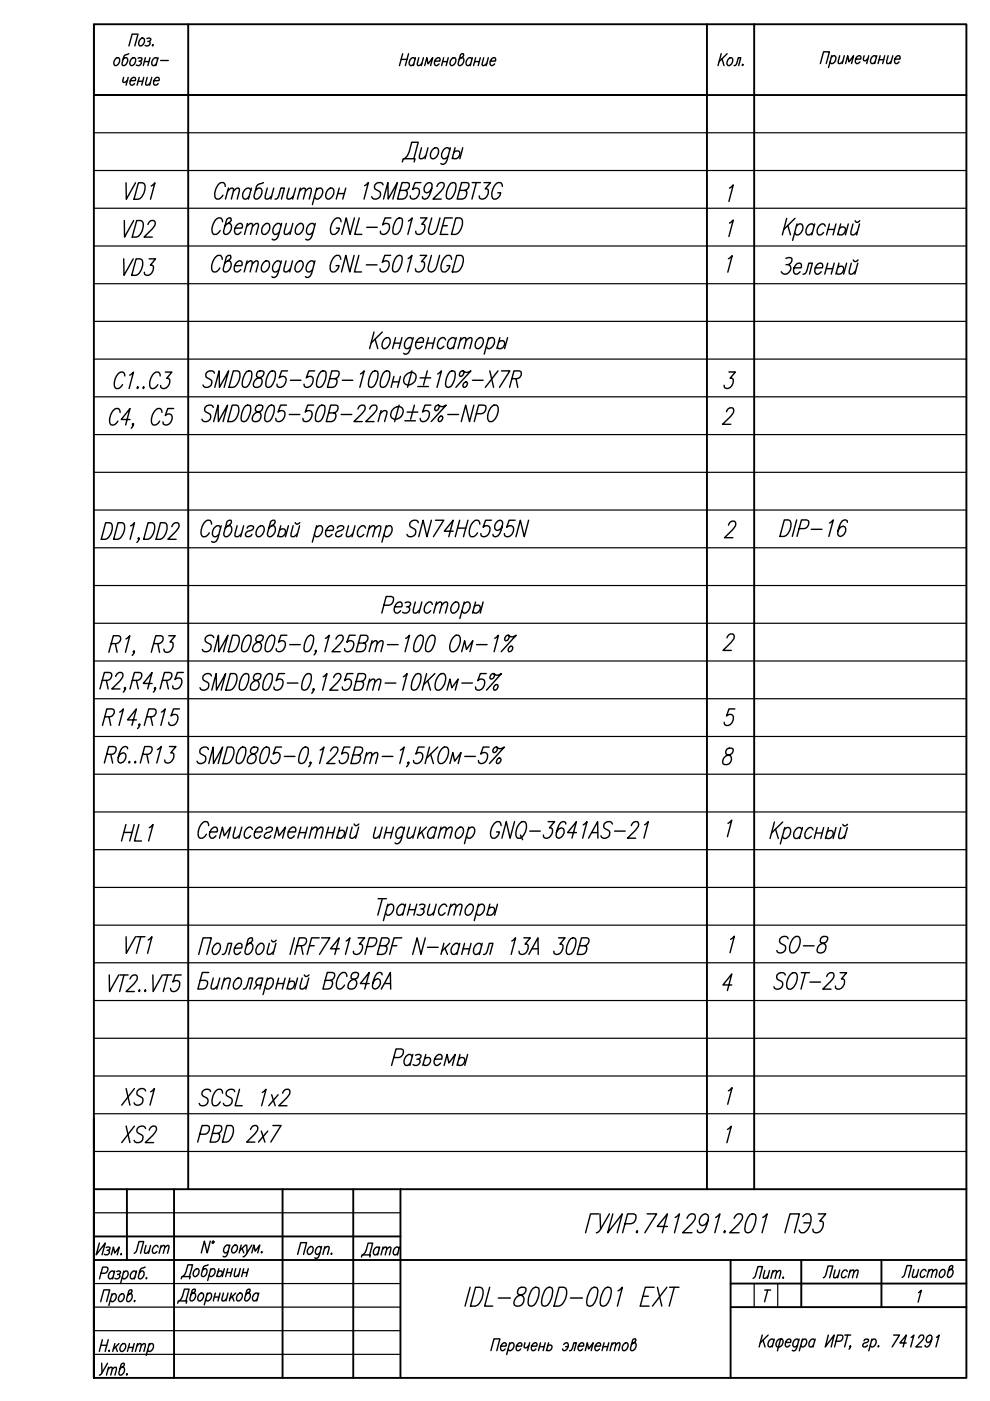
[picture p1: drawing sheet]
<svg xmlns="http://www.w3.org/2000/svg" width="210mm" height="297mm" viewBox="0 0 210 297" stroke-linecap="round" stroke-linejoin="round" font-family="sans-serif">
<defs><g id="words">
<text font-size="8.4" x="84" y="36">Диоды</text>
<g font-size="7.5">
<text x="21.9" y="140.1">R1, R3</text>
<text x="122.8" y="262.5">ГУИР.741291.201 ПЭ3</text>
<text x="97.4" y="278">IDL-800D-001 EXT</text>
</g>
<g font-size="7.1">
<text x="25.4" y="43.4">VD1</text>
<text x="25" y="51.5">VD2</text>
<text x="25" y="59.6">VD3</text>
<text x="164.4" y="59.3">Зеленый</text>
<text x="164" y="115">DIP-16</text>
<text x="24.7" y="179.6">HL1</text>
<text x="25.4" y="203.2">VT1</text>
<text x="163.3" y="203.2">SO-8</text>
<text x="163" y="211">SOT-23</text>
<text x="81.8" y="227.2">Разьемы</text>
<text x="24.7" y="235.7">XS1</text>
<text x="40.9" y="235.7">SCSL 1x2</text>
<text x="24.7" y="243.4">XS2</text>
<text x="40.6" y="243.4">PBD 2x7</text>
</g>
<text font-size="6.2" x="75.5" y="267.8">Дата</text>
<g font-size="5.7">
<text x="27.2" y="267.1">Лист</text>
<text x="158.4" y="272.3">Лит.</text>
<text x="173.2" y="272">Лист</text>
<text x="190.1" y="272">Листов</text>
</g>
</g></defs>
<!-- layer: 0 -->
<g fill="none" stroke="#000" stroke-width=".4">
<path d="M19.9 5.1h185v287h-185zM39.9 5.1v15.1h110v231.9M149.9 5.1v15.1M159.9 5.1v247M204.9 20.2h-185h20v231.9M19.9 237.1v55M19.9 252.1h185M26.9 252.1v10M36.9 252.1v40M59.9 252.1v40M74.9 252.1v40M84.9 252.1v40"/>
<path d="M19.9 267.1h185M19.9 262.1h65M154.9 267.1v25M154.9 272.1h50M154.9 277.1h50M169.9 267.1v10M186.9 267.1v10"/>
</g>
<path d="M19.9 237v55" fill="none" stroke="#000" stroke-width=".3"/>
<g fill="none" stroke="#000" stroke-width=".25">
<path d="M19.9 5.1v15.1M19.9 28.2h185M19.9 36.2h185M19.9 44.2h185M19.9 52.2h185M19.9 60.2h185M19.9 68.1h185M19.9 76.1h185M19.9 84.1h185M19.9 92.1h185M19.9 100.1h185M19.9 108.1h185"/>
<path d="M19.9 116.1h185M19.9 124.1h185M19.9 132.1h185M19.9 140.1h185M19.9 148.1h185M19.9 156.1h185M19.9 164.1h185M19.9 172.1h185M19.9 180.1h185M19.9 188.2h185M19.9 196.2h185M19.9 204.1h185"/>
<path d="M19.9 212.1h185M19.9 220.1h185M19.9 228.1h185M19.9 236.1h185M19.9 257.1h65M19.9 244.1h185M19.9 272.1h65M19.9 277.1h65M159.9 272.1v5M164.9 272.1v5M19.9 282.1h65M19.9 287.1h65"/>
</g>
<g fill="none" stroke="#000" stroke-width=".3">
<path d="M24.6 12.3l.5-.1a1.02 1.02 0 0 1-.7 1.7 1.04 1.04 0 0 1 .2-1.6zM26.2 16.4l-.2 1 .5 .1 .5-.5M27.2 16.4l-.5 1.7M27.3 11.4l-.9 .3-.1 .3-.4 1.4 .2 .5a1.02 1.02 0 0 0 .7-1.7h-.2l-.5 .4M27.3 9.7l.7-2.5h1.3l-.7 2.5M27.6 17.1h1.1v-.6a.91 .91 0 0 0-1 .5 .91 .91 0 0 0 .1 1.1h.3l.4-.4M28 12.3l.5-.1a1.02 1.02 0 0 1-.7 1.7 1.04 1.04 0 0 1 .2-1.6zM29.3 12.3h.8a.5 .5 0 0 1-.6 .7M29.3 17.2h1M29.5 16.4l-.4 1.7M29.7 8.4l.4-.3h.3a1.02 1.02 0 0 1-.7 1.6 .85 .85 0 0 1 0-1.3zM29.7 13l.3 .4a.72 .72 0 0 1-1.1 .4"/>
<path d="M30.5 16.4l-.5 1.7M30.6 13.1h1M30.8 12.2l-.4 1.7M31.1 8.2l.3-.1 .5 .1a.49 .49 0 0 1-.5 .6M31.2 16.4l-.3 1.5 .4 .2 .6-.5M31.6 8.8l.2 .1a.63 .63 0 0 1-.3 .7 .63 .63 0 0 1-.7 0M31.8 12.2l-.4 1.7M32.2 16.4l-.5 1.7M32.3 9.6l.1-.1-.1 .2zM32.6 17.1h1.1v-.5l-.2-.2a1 1 0 0 0-.8 .6 1 1 0 0 0 .1 1.1h.3l.4-.4M33.4 12.6l-.2-.4a1.02 1.02 0 0 0-.8 1.7h.3l.5-.4M33.5 12.2l-.5 1.7"/>
<path d="M34.1 12.8h1.6M85.1 12.6h1.2M85.4 11.4l-.7 2.5M86.6 11.4l-.7 2.5M88 12.6l-.1-.3a.95 .95 0 0 0-1 .4 .95 .95 0 0 0 0 1.1l.4 .1 .4-.4M88.1 12.2l-.5 1.7M88.8 12.2l-.3 1.6 .4 .1 .6-.5M89.8 12.2l-.5 1.7M90.1 13.9l.4-1.7 .3 1.3 .9-1.3-.4 1.7M92.2 13h1v-.7a.92 .92 0 0 0-1 .5 .92 .92 0 0 0 .2 1.1h.2l.5-.4M93.8 13.1h1M94.1 12.2l-.5 1.7"/>
<path d="M95 12.2l-.4 1.7M95.9 12.3l.5-.1a1.02 1.02 0 0 1-.7 1.7 1.04 1.04 0 0 1 .2-1.6zM97.8 12.2h.3a1.02 1.02 0 0 1-.7 1.7l-.3-.5 .5-1.8 .3-.2 .4 .1a.77 .77 0 0 1-.7 .8l-.2 .3M100 12.6l-.2-.4a1.02 1.02 0 0 0-.7 1.7h.2l.5-.4M100.1 12.2l-.4 1.7M100.6 13.1h1M100.8 12.2l-.4 1.7M101.8 12.2l-.4 1.7M102.6 12.2l-.4 1.6 .4 .1 .6-.5M103.5 12.2l-.4 1.7M104 13h1a.5 .5 0 0 0-.1-.8 1.02 1.02 0 0 0-.7 1.7h.2l.5-.4M152.9 11.4l-.7 2.5"/>
<path d="M153.1 12.5l.4 1.4M154.2 11.4l-1.7 1.7M154.6 12.3l.5-.1a1.02 1.02 0 0 1-.7 1.7 1.04 1.04 0 0 1 .2-1.6zM155.6 13.9l.4-.1 .5-1.6h.6l-.5 1.7M157.4 13.8l.1-.1 .1 .1-.2 .1zM173.9 13.5l.7-2.5h1.3l-.7 2.5M176.2 12.2l.5-.4h.3a1.02 1.02 0 0 1-.7 1.7l-.3-.4M176.3 11.8l-.6 2.5M178 11.8l-.3 1.6 .4 .1 .6-.5M179 11.8l-.4 1.7M179.3 13.5l.4-1.7 .3 1.3 1-1.3-.5 1.7M181.4 12.5h1.1v-.5l-.2-.2a1.02 1.02 0 0 0-.7 1.7h.3l.4-.4"/>
<path d="M183.2 11.8l-.1 .6 .1 .5h.3l.6-.5M184.2 11.8l-.4 1.7M185.8 12.2l-.3-.4a1.02 1.02 0 0 0-.7 1.7h.3l.5-.4M185.9 11.8l-.5 1.7M186.4 12.7h1M186.6 11.8l-.4 1.7M187.6 11.8l-.5 1.7M188.3 11.8l-.3 1.6 .4 .1 .6-.5M189.3 11.8l-.5 1.7M189.7 12.5h1.1v-.5l-.2-.2a1.02 1.02 0 0 0-.7 1.7h.3l.4-.4M47.8 39.5l-.2-.6a1.09 1.09 0 0 0-1.6 .6 2.04 2.04 0 0 0-.1 2.7 1.28 1.28 0 0 0 1.4-.8M48.4 39.9l-.6 2.3"/>
<path d="M53.3 39.9l-.6 2.3M55.9 38.7l-1 .3-.5 .5-.5 2 .3 .7a1.43 1.43 0 0 0 1-2.3h-.4l-.6 .5M56.7 39.9l-.5 2.1 .6 .2 .8-.7M58 39.9l-.6 2.3M61.3 39.9l-.5 2.1 .6 .2 .8-.7M62.7 39.9l-.7 2.3M63.7 39.9l-.6 2.3M67.2 39.9l-1 3.5M71.9 39.9l-.6 2.3M73.3 39.9l-.6 2.3M77.3 39.4l.8-.7-.9 3.5M81.2 39.2a.91 .91 0 0 0-1.3-.4 .91 .91 0 0 0-.2 1.4l.7 .3a.99 .99 0 0 1-.1 1.5 .99 .99 0 0 1-1.5-.3"/>
<path d="M89.2 38.7h-1.2l-.5 1.5a.87 .87 0 0 1 1.4 .2 1.53 1.53 0 0 1-1.5 1.8l-.3-.2-.1-.5M91.6 39.9a1.04 1.04 0 0 1-1.5 .8 1.37 1.37 0 0 1 1-2l.3 .2a3.3 3.3 0 0 1-.8 3.1l-.7 .2-.3-.2v-.3M92.6 39.5l.1-.1a.82 .82 0 0 1 .6-.7 .82 .82 0 0 1 .9 .3 1.62 1.62 0 0 1-.7 1.5l-1.7 1.7h1.7M95.6 38.9l.4-.2 .6 .2a3.7 3.7 0 0 1-.9 3.1l-.4 .2-.6-.2a3.7 3.7 0 0 1 .9-3.1zM101 38.7l-.9 3.5M102.6 38.7h1.4l-1.1 1.3 .6 .2a1.39 1.39 0 0 1-.3 1.5 1.39 1.39 0 0 1-1.5 .3l-.1-.5M106.5 39.5l-.2-.6a1.03 1.03 0 0 0-1.5 .6 2.04 2.04 0 0 0-.1 2.7 1.34 1.34 0 0 0 1.5-1.3h-.7M154.7 39.9l.8-.7-1 3.5M47.1 55v-.3l-.4-.6a1.69 1.69 0 0 0-1.6 1.4 1.89 1.89 0 0 0 .2 2.2 1.26 1.26 0 0 0 1.3-.9M47.2 47l-.1-.3-.3-.5a1.63 1.63 0 0 0-1.6 1.3 1.85 1.85 0 0 0 .1 2.2 1.33 1.33 0 0 0 1.4-.8M48.2 40.5l.9-.6 .4 .1-.4 2.2M48.3 55.3h.3a1.43 1.43 0 0 1-.9 2.4l-.3-.4-.1-.3 .7-2.5 .5-.4h.3l.1 .2a1.14 1.14 0 0 1-.9 1.2l-.3 .3"/>
<path d="M48.4 47.4h.3a1.41 1.41 0 0 1 .2 1.4 1.41 1.41 0 0 1-1.2 .9l-.2-.2-.1-.5 .7-2.5 .4-.3h.4l.1 .2a1.12 1.12 0 0 1-.9 1.1l-.4 .4M49.5 40.5l.8-.6 .5 .1-.5 2.2M49.7 56.3h1.6a.63 .63 0 0 0 0-.7 .63 .63 0 0 0-.6-.3 1.51 1.51 0 0 0-.7 2.4h.4l.6-.5M49.8 48.4h1.5a.62 .62 0 0 0 .1-.7 .62 .62 0 0 0-.7-.3 1.52 1.52 0 0 0-.6 2.3h.4l.6-.5M52.2 56l.8-.7 .5 .2-.5 2.2M52.3 48l.8-.6 .5 .1-.5 2.2M52.4 55.3l-.6 2.4M52.5 47.4l-.7 2.3M53.2 40.4l-.4-.5a1.41 1.41 0 0 0-1.2 .8 1.41 1.41 0 0 0 .2 1.5h.4l.6-.5M53.5 56l.8-.7 .4 .2-.4 2.2M53.5 48l.8-.6 .5 .1-.5 2.2M55.8 55.8l.6-.5h.4a1.43 1.43 0 0 1-1 2.4 1.17 1.17 0 0 1 0-1.9z"/>
<path d="M55.8 47.9l.7-.5h.3a1.41 1.41 0 0 1 .3 1.4 1.41 1.41 0 0 1-1.3 .9 1.21 1.21 0 0 1 0-1.8zM58.3 42.2l.6-.2 .6-2.1h.8l-.6 2.3M59.5 55.8a.61 .61 0 0 0-.4-.5 .61 .61 0 0 0-.6 .2 1.43 1.43 0 0 0-.3 2.2h.3l.7-.5M59.6 47.9a.61 .61 0 0 0-1-.4 1.41 1.41 0 0 0-.4 2.2h.4l.6-.5M59.7 55.3l-.8 2.7a1 1 0 0 1-1.1 .8l-.2-.1M59.7 47.4l-.7 2.6a1.01 1.01 0 0 1-1.1 .9l-.2-.2M60.6 55.3l-.4 2.2 .2 .2h.4l.8-.7M60.7 47.4l-.4 2.1 .2 .2h.3l.8-.7M62 55.3l-.6 2.4M62.1 47.4l-.6 2.3M62.9 55.8l.6-.5h.4a1.45 1.45 0 0 1-1 2.4 1.19 1.19 0 0 1 0-1.9zM63 47.9l.6-.5h.4a1.43 1.43 0 0 1-1 2.3 1.17 1.17 0 0 1 0-1.8z"/>
<path d="M63.5 40.5l.8-.6 .5 .1-.5 2.2M64.8 40.5l.8-.6 .4 .1-.4 2.2M66.6 55.8l-.3-.5a1.43 1.43 0 0 0-1 2.4h.3l.7-.5M66.7 47.9l-.4-.5a1.41 1.41 0 0 0-1.2 .8 1.41 1.41 0 0 0 .2 1.5h.4l.6-.5M66.8 55.3l-.7 2.7a1.03 1.03 0 0 1-1.1 .8l-.2-.1M66.9 47.4l-.8 2.6a1.01 1.01 0 0 1-1.1 .9l-.2-.2M67 40.4l.7-.5h.4a1.43 1.43 0 0 1-1 2.3l-.4-.5M69.4 40.4l.6-.5h.4a1.41 1.41 0 0 1 .3 1.5 1.41 1.41 0 0 1-1.3 .8 1.17 1.17 0 0 1 0-1.8zM71.6 41h1.4M72.2 55l-.2-.7a.99 .99 0 0 0-1.5 .7 2.06 2.06 0 0 0-.1 2.7 1.37 1.37 0 0 0 1.5-1.4h-.6M72.3 47l-.2-.6a.99 .99 0 0 0-1.5 .6 2.04 2.04 0 0 0-.1 2.7 1.37 1.37 0 0 0 1.5-1.3h-.7M75.1 54.1l-.9 3.6-.9-3.6-.9 3.6"/>
<path d="M75.1 46.2l-.9 3.5-.8-3.5-.9 3.5M76.1 54.1l-1 3.6h1.6M76.2 46.2l-1 3.5h1.5M77.7 56.2h2.2M77.8 48.2h2.2M81.3 42.2l.9-3.5 .1 3.5 2-3.5-1 3.5M82.8 54.1h-1.2l-.5 1.5a.85 .85 0 0 1 1.4 .2 1.53 1.53 0 0 1-1.5 1.9l-.3-.2-.1-.5M82.9 46.2h-1.3l-.5 1.5a.87 .87 0 0 1 1.5 .2 1.53 1.53 0 0 1-1.5 1.8l-.3-.2-.1-.5M84.2 54.3l.4-.2 .6 .2a3.7 3.7 0 0 1-.9 3.2l-.4 .2-.6-.2a3.7 3.7 0 0 1 .9-3.2zM84.2 46.4l.5-.2 .5 .2a3.8 3.8 0 0 1-.8 3.1l-.4 .2-.6-.2a3.7 3.7 0 0 1 .8-3.1zM84.8 40.4h1.1a1.07 1.07 0 0 0 .8-1.5l-.3-.2h-1.2l-.9 3.5h1.1a1.21 1.21 0 0 0 .8-1.7l-.3-.1M86.5 54.8l.8-.7-.9 3.6"/>
<path d="M86.6 46.9l.8-.7-.9 3.5M89.1 54.1h1.4l-1.1 1.4h.3a1.32 1.32 0 0 1 0 1.6 1.32 1.32 0 0 1-1.5 .4l-.1-.5M89.2 46.2h1.3l-1.1 1.3 .6 .2a1.39 1.39 0 0 1-.3 1.5 1.39 1.39 0 0 1-1.4 .3l-.2-.5M91.5 54.1l-.7 2.5 .1 .9a1.04 1.04 0 0 0 1.6-.9l.7-2.5M91.5 46.2l-.6 2.5 .1 .8a1.04 1.04 0 0 0 1.6-.8l.7-2.5M93.8 47.9h1M95.7 55l-.1-.7a1 1 0 0 0-1.6 .7 2.06 2.06 0 0 0-.1 2.7 1.37 1.37 0 0 0 1.5-1.4h-.7M95.9 46.2h-1.6l-.9 3.5h1.6M96.7 46.2h.8a1.02 1.02 0 0 1 .6 1.3 2.08 2.08 0 0 1-2.4 2.2zM96.8 54.1h.9a1.06 1.06 0 0 1 .5 1.4 2.06 2.06 0 0 1-2.3 2.2zM97.4 40.4h1.1a1.07 1.07 0 0 0 .8-1.5l-.3-.2h-1.1l-1 3.5h1.2a1.24 1.24 0 0 0 .8-1.7l-.4-.1M154.4 54.9l.8-.7-.9 3.5"/>
<path d="M154.7 47.3l.8-.6-1 3.4M166.8 46.3l-.9 3.5M167 47.8l.6 2M168.6 46.3l-2.4 2.3M168.9 48l.6-.5h.4a1.43 1.43 0 0 1-1 2.3l-.4-.5M169 47.5l-1 3.5M172.6 48l-.4-.5a1.41 1.41 0 0 0-1.2 .8 1.41 1.41 0 0 0 .2 1.5h.4l.6-.5M172.7 47.5l-.6 2.3M175 48l-.4-.5a1.41 1.41 0 0 0-1.2 .8 1.41 1.41 0 0 0 .2 1.5h.4l.6-.5M175.5 48.6h1.4M175.9 47.5l-.7 2.3M177.2 47.5l-.6 2.3"/>
<path d="M178 48.5a.68 .68 0 0 1 .9-.4 .68 .68 0 0 1 .3 1 .81 .81 0 0 1-.7 .7 .81 .81 0 0 1-.8-.3M178.2 47.5l-.6 2.3M179.9 47.5l-.7 2.3M180.9 47.5l-.5 2.1 .6 .2 .8-.7M181.3 46.8l.3 .3h.2l.5-.3M182.2 47.5l-.6 2.3M26.5 79.7l-.1-.5-.3-.3a1.67 1.67 0 0 0-1.6 1.3 1.85 1.85 0 0 0 .1 2.2 1.28 1.28 0 0 0 1.4-.8M27.5 79.5l.8-.6-.9 3.5M34 79.7l-.1-.3-.3-.5a1.63 1.63 0 0 0-1.6 1.3 1.85 1.85 0 0 0 .1 2.2 1.28 1.28 0 0 0 1.4-.8M35.1 78.9h1.3l-1.1 1.3h.4a1.31 1.31 0 0 1 0 1.6 1.31 1.31 0 0 1-1.5 .4l-.1-.5M45.5 79.1a.92 .92 0 0 0-1.4-.4 .92 .92 0 0 0-.2 1.4l.7 .4a.99 .99 0 0 1-.1 1.5 .99 .99 0 0 1-1.5-.4M49.5 78.6h.8a1.02 1.02 0 0 1 .6 1.4 2.08 2.08 0 0 1-2.4 2.1z"/>
<path d="M52.3 78.8l.4-.2 .6 .2a3.7 3.7 0 0 1-.8 3.2l-.5 .1-.5-.1a3.7 3.7 0 0 1 .8-3.2zM54.7 78.8a.8 .8 0 0 0-.1 1.2 1.11 1.11 0 0 1 1 1.3 1.11 1.11 0 0 1-1.4 .8l-.4-.1a1.52 1.52 0 0 1 1.6-2 1.03 1.03 0 0 0 .5-1.2l-.3-.2zM57.3 78.8l.4-.2 .6 .2a3.7 3.7 0 0 1-.8 3.2l-.5 .1-.5-.1a3.7 3.7 0 0 1 .8-3.2zM61 78.6h-1.3l-.5 1.5a.87 .87 0 0 1 1.4 .2 1.53 1.53 0 0 1-1.4 1.8l-.4-.1-.1-.6M66.7 78.6h-1.2l-.6 1.5a.87 .87 0 0 1 1.5 .2 1.53 1.53 0 0 1-1.5 1.8l-.3-.1-.1-.6M68.1 78.8l.4-.2 .6 .2a3.7 3.7 0 0 1-.9 3.2l-.4 .1-.6-.1a3.7 3.7 0 0 1 .9-3.2zM76.4 79.3l.8-.7-.9 3.5M79 78.8l.5-.2 .6 .2a3.7 3.7 0 0 1-.9 3.2l-.4 .1-.6-.1a3.9 3.9 0 0 1 .8-3.2zM79.3 70.4l-.9 3.5M79.5 71.9l.6 2M81.1 70.4l-2.4 2.3M81.4 72.1l.6-.5h.4a1.43 1.43 0 0 1-1 2.3 1.19 1.19 0 0 1 0-1.8z"/>
<path d="M81.6 78.8l.4-.2 .6 .2a3.7 3.7 0 0 1-.9 3.2l-.4 .1-.6-.1a3.9 3.9 0 0 1 .9-3.2zM83.5 79.8l-.6 2.3M83.6 72.7h1.3M83.9 71.6l-.7 2.3M84.9 79.8l-.6 2.3M85.2 71.6l-.6 2.3M85.9 79.6a1.28 1.28 0 0 1 2.3 0 1.65 1.65 0 0 1-2.2 1.8l-.2-.1a1.38 1.38 0 0 1 .1-1.7zM87.3 78.6l-.9 3.5M87.5 72.1l-.4-.5a1.41 1.41 0 0 0-1.2 .8 1.41 1.41 0 0 0 .2 1.5h.4l.6-.5M87.6 71.6l-.7 2.7a1.01 1.01 0 0 1-1.1 .8l-.2-.2M88.2 72.6h1.5a.62 .62 0 0 0 .1-.7 .62 .62 0 0 0-.7-.3 1.49 1.49 0 0 0-.6 2.3h.4l.6-.5M90.5 72.7h1.4"/>
<path d="M90.6 78.6l-.8 3M90.9 71.6l-.7 2.3M92.2 71.6l-.6 2.3M92.8 79.3l.8-.7-.9 3.5M94.5 72.1l-.4-.5a1.41 1.41 0 0 0-1.2 .8 1.41 1.41 0 0 0 .2 1.5h.4l.6-.5M95.4 78.8l.4-.2 .6 .2a3.7 3.7 0 0 1-.8 3.2l-.4 .1-.6-.1a3.7 3.7 0 0 1 .8-3.2zM96.6 72.1l-.4-.5a1.41 1.41 0 0 0-1.2 .8 1.41 1.41 0 0 0 .2 1.5h.4l.7-.5M96.7 71.6l-.6 2.3M97.6 72.2l.8-.6 .4 .1-.4 2.2M97.7 71.6l-.6 2.3M98.2 78.6a.77 .77 0 0 1-.7 1.2 .75 .75 0 0 1 0-.8 .75 .75 0 0 1 .7-.4 1.11 1.11 0 0 0 1.7 0l-3.2 3.5M98.8 72.2l.8-.6 .5 .1-.5 2.2"/>
<path d="M101.1 72.1l.6-.5h.4a1.43 1.43 0 0 1-1 2.3 1.19 1.19 0 0 1 0-1.8zM103.5 72.1l.6-.5h.4a1.41 1.41 0 0 1 .2 1.5 1.41 1.41 0 0 1-1.2 .8l-.4-.5M103.6 71.6l-.9 3.5M103.9 78.6l.8 3.5M105.6 78.6l-2.7 3.5M105.7 72.6a.68 .68 0 0 1 .8-.4 .68 .68 0 0 1 .5 .7 .97 .97 0 0 1-1.5 .8l-.1-.1M106 71.6l-.6 2.3M106.3 78.6h1.8l-2.2 3.5M107.6 71.6l-.6 2.3M154.5 78.9h1.4l-1.1 1.3 .6 .1a1.38 1.38 0 0 1-.3 1.5 1.38 1.38 0 0 1-1.4 .4l-.2-.5M25.5 87.4l-.1-.4-.3-.4a1.69 1.69 0 0 0-1.6 1.3 1.85 1.85 0 0 0 .1 2.2 1.28 1.28 0 0 0 1.4-.8M27.6 88.9h-1.9l1.9-2.3-1 3.5"/>
<path d="M28.3 89.9l-.2 .2v-.2l.1-.1a.86 .86 0 0 1-.4 1M29.2 82l.1 .2-.2 .2-.1-.2zM30.5 82l.1 .2-.2 .2-.1-.2zM34.3 87.4l-.2-.6a.99 .99 0 0 0-1.5 .6 2.02 2.02 0 0 0-.1 2.7 1.28 1.28 0 0 0 1.4-.8M36.8 86.6h-1.2l-.6 1.5a.85 .85 0 0 1 1.5 .2 1.38 1.38 0 0 1-1.8 1.6l-.1-.4M45.2 86.4a.91 .91 0 0 0-1.3-.4 .91 .91 0 0 0-.2 1.4l.7 .3a.99 .99 0 0 1-.1 1.5 .99 .99 0 0 1-1.5-.3M45.3 89.4l.9-3.5 .1 3.5 1.9-3.5-.9 3.5M45.5 82.1l1-3.5v3.5l2-3.5-1 3.5M49.2 85.9h.9a1.07 1.07 0 0 1 .5 1.3 2.08 2.08 0 0 1-2.3 2.2zM52.1 86l.4-.1 .6 .1a3.7 3.7 0 0 1-.9 3.2l-.4 .2-.6-.2a3.9 3.9 0 0 1 .9-3.2zM54.4 86a.76 .76 0 0 0 0 1.2 1.11 1.11 0 0 1 .9 1.4 1.11 1.11 0 0 1-1.4 .8l-.3-.2a1.5 1.5 0 0 1 1.5-2 1.03 1.03 0 0 0 .6-1.2l-.3-.1zM57.1 86l.4-.1 .6 .1a3.7 3.7 0 0 1-.9 3.2l-.4 .2-.6-.2a3.7 3.7 0 0 1 .9-3.2z"/>
<path d="M60.7 85.9h-1.2l-.5 1.5a.87 .87 0 0 1 1.4 .1 1.53 1.53 0 0 1-1.5 1.9l-.3-.2-.1-.5M61.3 87.9h2.3M61.6 80.6h2.2M66.5 85.9h-1.3l-.5 1.5a.87 .87 0 0 1 1.5 .1 1.41 1.41 0 0 1-1.9 1.7l-.1-.5M67.8 86l.4-.1 .6 .1a3.7 3.7 0 0 1-.8 3.2l-.5 .2-.5-.2a3.9 3.9 0 0 1 .8-3.2zM69.7 87.5h1.1l.3 .2a1.24 1.24 0 0 1-.8 1.7h-1.1l.9-3.5h1.1a.83 .83 0 0 1 .5 .7 .83 .83 0 0 1-.5 .8l-.4 .1M69.9 80.3h1.1l.4 .2a1.24 1.24 0 0 1-.9 1.6h-1.1l.9-3.5h1.2a.83 .83 0 0 1 .4 .8 .83 .83 0 0 1-.5 .7l-.4 .2M72.3 87.9h2.3M72.6 80.6h2.2M75.9 86.7v-.1a.82 .82 0 0 1 .7-.7 .82 .82 0 0 1 .8 .3 1.5 1.5 0 0 1-.7 1.5l-1.7 1.7h1.8M78.4 86.7v-.1a.82 .82 0 0 1 .6-.7 .82 .82 0 0 1 .9 .3 1.5 1.5 0 0 1-.7 1.5l-1.7 1.7h1.8M80.6 87.7l.8-.6 .6 .1v.3l-.5 1.9"/>
<path d="M80.8 87.1l-.6 2.3M83.2 86.9a1.27 1.27 0 0 1 2.3 0 1.59 1.59 0 0 1-.7 1.6 1.59 1.59 0 0 1-1.8 .1 1.41 1.41 0 0 1 .2-1.7zM83.2 81h1.4M84.6 85.9l-.9 3.5M85.8 89.2h2.3M86.3 87.4h2.3M87.9 85.9l-.8 3M88.6 82h2.2M89.1 80.1h2.2M91.4 85.9h-1.3l-.5 1.5a.87 .87 0 0 1 1.4 .1 1.53 1.53 0 0 1-1.5 1.9l-.3-.2-.1-.5M93 85.9a.77 .77 0 0 1-.7 1.2 .76 .76 0 0 1 .7-1.2 1.09 1.09 0 0 0 1.6 0l-3.2 3.5M93.2 88.4l.5-.2a.77 .77 0 0 1-.6 1.2l-.2-.4z"/>
<path d="M94.9 87.9h2.3M98.4 81.1l.6-.1a.75 .75 0 0 1 0 .8 .75 .75 0 0 1-.7 .3l-.2-.3zM100.2 80.6h2.2M100.5 85.9l-.9 3.5-.9-3.5-.9 3.5M101 87.7h1.1a1.22 1.22 0 0 0 .8-1.7l-.3-.1h-1.1l-1 3.5M104.1 86.4a.91 .91 0 0 1 1.3-.4 2.85 2.85 0 0 1-1.1 3.4h-.5a2.02 2.02 0 0 1 .1-2.7zM108.5 80.3h1.2a1.07 1.07 0 0 0 .7-1.5l-.3-.2h-1.1l-1 3.5M109.4 80.3l.4 1.8M154 87.3l.1-.2a.82 .82 0 0 1 .6-.6 .82 .82 0 0 1 .8 .3 1.54 1.54 0 0 1-.6 1.5l-1.7 1.7h1.7M22.4 110.8h.9a1.04 1.04 0 0 1 .5 1.4 2.08 2.08 0 0 1-2.3 2.1zM25 110.8h.9a1.04 1.04 0 0 1 .5 1.4 2.08 2.08 0 0 1-2.3 2.1zM27.7 111.5l.8-.7-.9 3.5"/>
<path d="M29.5 114.2l-.2 .1v-.1l.1-.2a.92 .92 0 0 1-.4 1M31.4 110.8h.9a1.04 1.04 0 0 1 .5 1.4 2.08 2.08 0 0 1-2.3 2.1zM34 110.8h.9a1.06 1.06 0 0 1 .5 1.4 2.08 2.08 0 0 1-2.3 2.1zM36.4 111.7l.1-.2a.81 .81 0 0 1 .6-.7 .81 .81 0 0 1 .8 .4 1.62 1.62 0 0 1-.6 1.5l-1.7 1.6h1.7M44.9 111.1l-.1-.5-.3-.3a2 2 0 0 0-1.9 2.2 1.21 1.21 0 0 0 .4 1.3 1.28 1.28 0 0 0 1.4-.8M46.8 112l-.4-.5a1.43 1.43 0 0 0-1 2.3h.4l.6-.5M46.9 111.5l-.7 2.6a.99 .99 0 0 1-1.1 .9l-.2-.2M48.4 111.5h.4a1.41 1.41 0 0 1 .2 1.4 1.41 1.41 0 0 1-1.2 .9l-.3-.3-.1-.4 .7-2.5 .5-.3h.4l.1 .2a1.17 1.17 0 0 1-1 1.1l-.3 .4M50.3 111.5l-.5 2.1 .6 .2 .8-.7M51.7 111.5l-.7 2.3M52.4 112a.87 .87 0 0 1 1.3-.4l.1 .4-.2 .3-1 .3a.79 .79 0 0 0-.5 1 .88 .88 0 0 0 1.3-.3M54.6 112l.7-.5h.4a1.43 1.43 0 0 1-1.1 2.3 1.16 1.16 0 0 1 0-1.8z"/>
<path d="M57.6 111.5h.4a1.41 1.41 0 0 1 .2 1.4 1.41 1.41 0 0 1-1.2 .9l-.3-.3v-.4l.7-2.5 .4-.3h.4l.1 .2a1.17 1.17 0 0 1-1 1.1l-.3 .4M59.3 112.5l.1-.2a.71 .71 0 0 1 1.1 .2 1 1 0 0 1-.3 1 1 1 0 0 1-1.1 .1l-.1-.1M59.5 111.5l-.6 2.3M61.2 111.5l-.7 2.3M62.2 111.5l-.5 2.1 .6 .2 .8-.7M62.6 110.8l.3 .3 .7-.3M63.5 111.5l-.6 2.3M67 112l.7-.5h.3a1.41 1.41 0 0 1 .2 1.4 1.41 1.41 0 0 1-1.2 .9l-.3-.5M67.1 111.5l-.9 3.5M69.1 112.5h1.5a.62 .62 0 0 0 .1-.7 .62 .62 0 0 0-.7-.3 1.64 1.64 0 0 0-.8 2.1l.2 .2h.4l.6-.5M71.5 112a.89 .89 0 0 1 1.4-.4v.4l-.2 .3-1 .3a.78 .78 0 0 0-.5 1 .88 .88 0 0 0 1.3-.3M73.9 111.5l-.5 2.1 .6 .2 .8-.7"/>
<path d="M75.3 111.5l-.7 2.3M77.5 112l-.4-.5a1.43 1.43 0 0 0-1 2.3h.4l.7-.5M78.2 112.1l.8-.6 .5 .1-.5 2.2M78.4 111.5l-.6 2.3M79.5 112.1l.8-.6 .4 .1-.4 2.2M81.8 112l.6-.5h.4a1.41 1.41 0 0 1 .2 1.4 1.41 1.41 0 0 1-1.2 .9l-.4-.5M81.9 111.5l-.9 3.5M88.7 110.8a.91 .91 0 0 0-1.3-.4 .91 .91 0 0 0-.2 1.4l.6 .3a.99 .99 0 0 1 0 1.5 .99 .99 0 0 1-1.5-.3M91.5 110.3l-1 3.5-.8-3.5-.9 3.5M92.3 110.3h1.8l-2.2 3.5M96.1 112.6h-1.9l1.9-2.3-.9 3.5M97 112h1.8"/>
<path d="M97.5 110.3l-1 3.5M99.2 110.3l-.9 3.5M101.7 111.1l-.2-.6a1.01 1.01 0 0 0-1.5 .6 2.04 2.04 0 0 0-.1 2.7 1.28 1.28 0 0 0 1.3-.8M104.2 110.3h-1.2l-.6 1.5a.85 .85 0 0 1 1.5 .2 1.38 1.38 0 0 1-1.8 1.6l-.2-.5M106.5 111.5a1.03 1.03 0 0 1-1.4 .8 1.37 1.37 0 0 1 1-2l.3 .2a3.3 3.3 0 0 1-.8 3.1l-.7 .2-.3-.2-.1-.3M109.2 110.3h-1.2l-.6 1.5a.85 .85 0 0 1 1.5 .2 1.38 1.38 0 0 1-1.8 1.6l-.2-.5M112.1 110.3l-.9 3.5-.9-3.5-.9 3.5M154.5 111.3v-.1a.92 .92 0 0 1 1.4-.5 .95 .95 0 0 1-.2 1.1l-2.1 2.2h1.8M45.3 135.2a.92 .92 0 0 0-1.3-.4 .92 .92 0 0 0-.2 1.4l.7 .3a.99 .99 0 0 1-.1 1.5 .99 .99 0 0 1-1.5-.3M45.4 138.2l.9-3.5 .1 3.5 1.9-3.5-.9 3.5M49.3 134.7h.9a1.04 1.04 0 0 1 .5 1.3 2.63 2.63 0 0 1-1.4 2.2h-.9zM52.2 134.9l.4-.2 .6 .2a3.7 3.7 0 0 1-.9 3.1l-.4 .2-.6-.2a3.7 3.7 0 0 1 .9-3.1z"/>
<path d="M54.5 134.9a.77 .77 0 0 0 0 1.1 1.11 1.11 0 0 1 .9 1.4 1.11 1.11 0 0 1-1.4 .8l-.3-.2a1.52 1.52 0 0 1 1.5-2 1.02 1.02 0 0 0 .6-1.1l-.4-.2zM57.2 134.9l.4-.2 .6 .2a3.7 3.7 0 0 1-.9 3.1l-.4 .2-.6-.2a3.7 3.7 0 0 1 .9-3.1zM60.8 134.7h-1.2l-.6 1.5a.85 .85 0 0 1 1.5 .2 1.38 1.38 0 0 1-1.8 1.6l-.1-.5M61.4 136.7h2.3M65.4 134.9l.4-.2 .6 .2a3.7 3.7 0 0 1-.8 3.1l-.5 .2-.5-.2a3.7 3.7 0 0 1 .8-3.1zM67.1 138l-.2 .2-.1-.2 .2-.1a.95 .95 0 0 1-.4 1M69 135.3l.8-.6-.9 3.5M71.2 135.5l.1-.2a.76 .76 0 0 1 .7-.6 .76 .76 0 0 1 .8 .6l-.7 1.2-1.7 1.7h1.7M75.3 134.7h-1.2l-.6 1.5a.85 .85 0 0 1 1.5 .2 1.38 1.38 0 0 1-1.8 1.6l-.1-.5M76 136.4h1.1l.4 .1a1.21 1.21 0 0 1-.9 1.7h-1.1l.9-3.5h1.2a.89 .89 0 0 1 .4 1 .89 .89 0 0 1-.9 .7M78.7 136.5l.8-.7 .5 .2-.5 2.2M78.9 135.8l-.6 2.4"/>
<path d="M80 136.5l.8-.7 .4 .2-.4 2.2M81.4 128.3h1.1a1.24 1.24 0 0 0 .8-1.7l-.3-.1h-1.1l-1 3.5M82.2 136.7h2.2M83.7 128.7h1.5a.65 .65 0 0 0 0-.8 .65 .65 0 0 0-.6-.3 1.54 1.54 0 0 0-.7 2.4h.4l.6-.5M85.9 127.8l.4-.2 .7 .2a.68 .68 0 0 1-.8 .9M86 135.3l.8-.6-.9 3.5M86.6 128.7l.2 .3a.92 .92 0 0 1-.4 .9 .92 .92 0 0 1-1-.1M88.1 127.6l-.5 2.2 .2 .2h.4l.8-.7M88.7 134.9l.4-.2 .5 .2a3.7 3.7 0 0 1-.8 3.1l-.4 .2-.6-.2a3.7 3.7 0 0 1 .9-3.1zM89.4 127.6l-.6 2.4M91.2 134.9l.4-.2 .5 .2a3.7 3.7 0 0 1-.8 3.1l-.4 .2-.6-.2a3.7 3.7 0 0 1 .9-3.1zM91.7 128.1l-.4-.5a1.43 1.43 0 0 0-1 2.4h.4l.6-.5"/>
<path d="M92.4 128.3l.8-.7 .4 .2v.5l-.4 1.7M92.6 127.6l-.7 2.4M93.6 128.3l.8-.7 .5 .2v.5l-.5 1.7M95.9 128.1l.7-.5h.4a1.45 1.45 0 0 1-1.1 2.4 1.19 1.19 0 0 1 0-1.9zM96.1 135.2a.87 .87 0 0 1 1.3-.3 2.76 2.76 0 0 1-1.1 3.3h-.5a2.04 2.04 0 0 1 0-2.7zM97.9 138.2l.6-2.4 .4 1.9 1.4-1.9-.7 2.4M98.3 128.1l.6-.5h.4a1.45 1.45 0 0 1-1 2.4l-.4-.5M98.4 127.6l-.9 3.5M100.5 128.7a.68 .68 0 0 1 .8-.4 .68 .68 0 0 1 .5 .7 .98 .98 0 0 1-1.4 .8l-.1-.2M100.8 127.6l-.6 2.4M101 136.7h2.3M102.4 127.6l-.6 2.4"/>
<path d="M104.9 135.3l.8-.6-.9 3.5M107.8 134.7a.77 .77 0 0 1-.7 1.1 .77 .77 0 0 1 .7-1.1 1.05 1.05 0 0 0 1.6 0l-3.1 3.5M108 137.2l.6-.2a.76 .76 0 0 1-.7 1.2l-.2-.3zM154.1 135.2l.1-.1a.82 .82 0 0 1 .6-.7 .82 .82 0 0 1 .8 .3 1.5 1.5 0 0 1-.6 1.5l-1.7 1.7h1.8M21.7 144.3h1.1a1.08 1.08 0 0 0 .8-1.6l-.4-.1h-1.1l-.9 3.5M22.2 152h1.2a1.06 1.06 0 0 0 .7-1.5l-.3-.2h-1.1l-1 3.5M22.5 144.3l.4 1.8M22.6 159.9h1.1a1.06 1.06 0 0 0 .8-1.4l-.3-.2h-1.1l-1 3.5M23.1 152l.4 1.8M23.5 159.9l.4 1.9M24.5 143.4l.1-.1a.81 .81 0 0 1 .6-.7 .81 .81 0 0 1 .8 .3 1.67 1.67 0 0 1-.6 1.5l-1.7 1.7h1.7M25.4 151l.8-.7-1 3.5"/>
<path d="M26.6 145.9l-.2 .2v-.2l.1-.1a.95 .95 0 0 1-.4 .9M27.1 158.8l-.1-.3-.6-.2a2.56 2.56 0 0 0-1.3 2.3l-.1 .7 .2 .3 .3 .2a1.38 1.38 0 0 0 1-2l-.3-.2a1.25 1.25 0 0 0-1.1 1M28.1 144.3h1.1a1.08 1.08 0 0 0 .8-1.6l-.4-.1h-1.1l-.9 3.5M28.9 152.6h-1.9l1.9-2.3-.9 3.5M28.9 144.3l.4 1.8M29.6 153.6l-.1 .2-.1-.2 .2-.1a.95 .95 0 0 1-.4 1M30.2 159.9h1.2a1.06 1.06 0 0 0 .7-1.4l-.3-.2h-1.1l-1 3.5M31.1 152h1.1a1.08 1.08 0 0 0 .8-1.5l-.3-.2h-1.2l-.9 3.5M31.1 159.9l.4 1.9M32 152l.3 1.8M32.2 144.9h-1.8l1.8-2.3-.9 3.5M33 145.9l-.2 .2-.1-.2 .2-.1a.89 .89 0 0 1-.4 .9"/>
<path d="M33.4 158.9l.8-.6-1 3.5M34.2 151l.8-.7-.9 3.5M34.4 144.3h1.1a1.08 1.08 0 0 0 .8-1.6l-.3-.1h-1.1l-1 3.5M35.3 144.3l.4 1.8M35.9 158.3h1.4l-1.1 1.3h.4a1.31 1.31 0 0 1 0 1.6 1.31 1.31 0 0 1-1.6 .4l-.1-.5M38 150.3h-1.2l-.5 1.5a.85 .85 0 0 1 1.4 .2 1.4 1.4 0 0 1-1.8 1.6l-.1-.5M38.9 142.6h-1.3l-.5 1.5a.85 .85 0 0 1 1.5 .2 1.4 1.4 0 0 1-1.9 1.6l-.1-.5M44.2 158.9a.91 .91 0 0 0-1.4-.4 .91 .91 0 0 0-.1 1.4l.6 .3a.99 .99 0 0 1-.1 1.5 .99 .99 0 0 1-1.4-.3M44.8 143.3a.91 .91 0 0 0-1.3-.4 .91 .91 0 0 0-.2 1.4l.7 .4a.99 .99 0 0 1-.1 1.5 .99 .99 0 0 1-1.5-.4M44.9 146.3l.9-3.5 .1 3.5 1.9-3.5-.9 3.5M48.2 158.4h.9a1.1 1.1 0 0 1 .5 1.3 2.63 2.63 0 0 1-1.5 2.2h-.8zM48.8 142.8h.9a1.1 1.1 0 0 1 .5 1.3 2.09 2.09 0 0 1-2.3 2.2z"/>
<path d="M51 158.6l.4-.2 .6 .2a3.7 3.7 0 0 1-.8 3.1l-.4 .2-.6-.2a3.8 3.8 0 0 1 .8-3.1zM51.7 143l.4-.2 .6 .2a3.7 3.7 0 0 1-.9 3.2l-.4 .1-.6-.1a3.9 3.9 0 0 1 .9-3.2zM53.4 158.6a.74 .74 0 0 0-.1 1.1 1.11 1.11 0 0 1 1 1.4 1.11 1.11 0 0 1-1.4 .8l-.3-.2a1.5 1.5 0 0 1 1.5-2 1.02 1.02 0 0 0 .6-1.1l-.4-.2zM54 143a.73 .73 0 0 0 0 1.1 1.12 1.12 0 0 1 .9 1.4 1.12 1.12 0 0 1-1.4 .8l-.3-.1a1.51 1.51 0 0 1 1.5-2.1 .99 .99 0 0 0 .6-1.1l-.3-.2zM56 158.6l.5-.2 .5 .2a3.7 3.7 0 0 1-.8 3.1l-.4 .2-.6-.2a3.7 3.7 0 0 1 .8-3.1zM56.7 143l.4-.2 .6 .2a3.7 3.7 0 0 1-.9 3.2l-.4 .1-.6-.1a3.7 3.7 0 0 1 .9-3.2zM59.7 158.4h-1.3l-.5 1.5a.85 .85 0 0 1 1.5 .2 1.38 1.38 0 0 1-1.8 1.6l-.2-.5M60.3 142.8h-1.2l-.5 1.5a.85 .85 0 0 1 1.4 .2 1.53 1.53 0 0 1-1.5 1.8l-.3-.1-.1-.6M60.9 144.8h2.3M64.3 158.6l.4-.2 .6 .2a3.7 3.7 0 0 1-.9 3.1l-.4 .2-.6-.2a3.9 3.9 0 0 1 .9-3.1zM64.9 143l.4-.2 .6 .2a3.7 3.7 0 0 1-.8 3.2l-.4 .1-.6-.1a3.9 3.9 0 0 1 .8-3.2zM66.6 146.2l-.2 .1-.1-.1 .2-.2a.95 .95 0 0 1-.4 1"/>
<path d="M67.9 159l.8-.6-.9 3.5M68.5 143.5l.8-.7-.9 3.5M70.1 159.2l.1-.2a.81 .81 0 0 1 .6-.6 .81 .81 0 0 1 .8 .3 1.67 1.67 0 0 1-.6 1.5l-1.7 1.7h1.7M70.7 143.7l.1-.2a.81 .81 0 0 1 .6-.7 .81 .81 0 0 1 .8 .4 1.67 1.67 0 0 1-.6 1.5l-1.7 1.6h1.8M74.2 158.4h-1.3l-.5 1.5a.85 .85 0 0 1 1.5 .2 1.38 1.38 0 0 1-1.8 1.6l-.2-.5M74.8 142.8h-1.2l-.5 1.5a.85 .85 0 0 1 1.4 .2 1.53 1.53 0 0 1-1.5 1.8l-.3-.1-.1-.6M75.5 144.5h1.1l.4 .2a1.24 1.24 0 0 1-.9 1.6h-1.1l1-3.5h1.1a.9 .9 0 0 1 .4 1 .9 .9 0 0 1-.9 .7M77.8 159.6l-.7 2.3M78.2 144.7l.8-.7 .5 .1-.5 2.2M78.4 144l-.6 2.3M79.5 144.7l.8-.7 .4 .1-.4 2.2M81.7 144.8h2.2"/>
<path d="M84.9 159l.8-.6-.9 3.5M85.5 143.5l.8-.7-.9 3.5M88.2 143l.4-.2 .6 .2a3.7 3.7 0 0 1-.9 3.2l-.4 .1-.6-.1a3.7 3.7 0 0 1 .9-3.2zM89.9 158.4h-1.2l-.5 1.5a.85 .85 0 0 1 1.4 .2 1.38 1.38 0 0 1-1.8 1.6l-.1-.5M90.5 142.8l-1 3.5M90.7 144.3l.6 2M91.1 158.4l-1 3.5M91.3 159.9l.6 2M92.2 142.8l-2.4 2.3M92.8 158.4l-2.3 2.3M92.9 143.3a.87 .87 0 0 1 1.4-.3 2.78 2.78 0 0 1-1.2 3.3h-.4a2.06 2.06 0 0 1 0-2.6zM93.6 158.9a.87 .87 0 0 1 1.3-.3 2.76 2.76 0 0 1-1.1 3.3h-.5a2.04 2.04 0 0 1 .1-2.7z"/>
<path d="M94.8 146.3l.6-2.3 .4 1.8 1.3-1.8-.6 2.3M97.9 144.8h2.3M103.1 142.8h-1.3l-.5 1.5a.85 .85 0 0 1 1.5 .2 1.41 1.41 0 0 1-1.9 1.7l-.1-.6M103.7 158.4h-1.2l-.6 1.5a.85 .85 0 0 1 1.5 .2 1.38 1.38 0 0 1-1.8 1.6l-.2-.5M104.7 142.8a.75 .75 0 0 1 0 .8 .75 .75 0 0 1-.7 .4 .77 .77 0 0 1 .7-1.2 1.08 1.08 0 0 0 1.6 0l-3.1 3.5M104.9 145.3l.6-.2a.78 .78 0 0 1-.7 1.2l-.2-.3zM105.3 158.4a.77 .77 0 0 1-.7 1.2 .77 .77 0 0 1 .7-1.2 1.05 1.05 0 0 0 1.6 0l-3.1 3.5M154.2 158.8a.75 .75 0 0 0-.1 1.2 1.11 1.11 0 0 1 1 1.3 1.11 1.11 0 0 1-1.4 .8l-.4-.2a1.53 1.53 0 0 1 1.6-1.9 1.02 1.02 0 0 0 .5-1.2l-.3-.2zM155.8 150.3h-1.2l-.6 1.5a.85 .85 0 0 1 1.5 .2 1.53 1.53 0 0 1-1.5 1.8l-.3-.2-.1-.5M27.5 161.4v.2l-.1 .2-.1-.2zM28.5 161.6l.2-.2 .1 .2-.2 .2zM44.2 175l-.1-.5-.3-.3a2 2 0 0 0-1.8 2.2 1.25 1.25 0 0 0 .4 1.3 1.27 1.27 0 0 0 1.4-.8"/>
<path d="M44.3 161.9l.9-3.5 .1 3.5 1.9-3.5-.9 3.5M44.5 176.4h1.5a.65 .65 0 0 0 0-.7 .65 .65 0 0 0-.6-.3 1.54 1.54 0 0 0-.6 2.3h.4l.6-.5M46.5 177.7l.7-2.3 .3 1.8 1.4-1.8-.6 2.3M49.9 175.4l-.4 2.1 .5 .2 .8-.7M51.3 175.4l-.6 2.3M53.5 175.9l-.3-.5a1.43 1.43 0 0 0-1 2.3h.3l.7-.5M54 176.4h1.5a.63 .63 0 0 0 .1-.7 .63 .63 0 0 0-.7-.3 1.54 1.54 0 0 0-.6 2.3h.4l.6-.5M56.4 175.9a.87 .87 0 0 1 1.3-.4l.1 .4-.2 .3-1 .3a.8 .8 0 0 0-.5 1 .87 .87 0 0 0 1.3-.3M58.2 177.7l.6-2.3 .4 1.8 1.3-1.8-.6 2.3M60.3 160.4h2.2M61.1 176.4h1.5a.64 .64 0 0 0 .1-.7 .64 .64 0 0 0-.7-.3 1.67 1.67 0 0 0-.8 2.1l.6 .2 .6-.5M63.5 176.5h1.3"/>
<path d="M63.8 175.4l-.7 2.3M65.2 175.4l-.7 2.3M65.9 161.7l-.1 .2-.1-.2 .2-.1a.95 .95 0 0 1-.4 1M66 176l.8-.6 .4 .1-.4 2.2M66.2 175.4l-.7 2.3M67.2 176l.8-.6 .5 .1-.5 2.2M69.3 176.5h1.4M69.7 175.4l-.7 2.3M71 175.4l-.6 2.3M71.8 176.4a.68 .68 0 0 1 .7-.4 .68 .68 0 0 1 .6 .7l-.1 .3a.82 .82 0 0 1-.7 .7 .82 .82 0 0 1-.8-.3M72 175.4l-.6 2.3M73.7 175.4l-.7 2.3"/>
<path d="M74.7 175.4l-.5 2.1 .6 .2 .8-.7M74.9 160.1h1.1l.3 .1a1.21 1.21 0 0 1-.8 1.7h-1.1l.9-3.5h1.1a.89 .89 0 0 1 .5 1 .89 .89 0 0 1-.9 .7M75.1 174.7l.3 .3 .7-.3M76 175.4l-.6 2.3M77.6 160.2l.8-.6 .4 .1-.4 2.2M78.8 160.2l.8-.6 .5 .1-.5 2.2M79.7 175.4l-.5 2.1 .6 .2 .8-.7M81 160.4h2.3M81 175.4l-.6 2.3M81.7 176.5h1.4M82 175.4l-.6 2.3M83.4 175.4l-.6 2.3"/>
<path d="M85.6 175.9l-.3-.5a1.45 1.45 0 0 0-1 2.3h.4l.6-.5M85.8 175.4l-.7 2.6a1.03 1.03 0 0 1-1.1 .9l-.2-.2M86.7 161.7l-.2 .2-.1-.2 .2-.1a.86 .86 0 0 1-.4 1M86.8 175.4l-.5 1.6v.5l.6 .2 .8-.7M88.2 175.4l-.7 2.3M89.2 175.4l-.7 2.3M89.4 176.4l.5 1.3M90.4 175.4l-1.7 1.6M92.4 175.9l-.4-.5a1.45 1.45 0 0 0-1 2.3h.4l.6-.5M92.5 175.4l-.6 2.3M93.4 176l.8-.6 .4 .1-.4 2.2M93.5 175.4l-.6 2.3"/>
<path d="M94.6 176l.8-.6 .5 .1-.5 2.2M95.4 161.9l.6-2.3 .4 1.8 1.4-1.8-.7 2.3M96.9 175.9l.6-.5h.4a1.43 1.43 0 0 1-1 2.3 1.21 1.21 0 0 1 0-1.8zM98.5 160.4h2.3M99.3 175.9l.6-.5h.4a1.43 1.43 0 0 1-1 2.3l-.4-.5M99.4 175.4l-.9 3.5M105.5 160.9l.6-.2a.76 .76 0 0 1-.7 1.2l-.2-.3zM106.2 175l-.1-.6a1.01 1.01 0 0 0-1.6 .6 2.06 2.06 0 0 0-.1 2.7 1.34 1.34 0 0 0 1.5-1.3h-.6M109.1 174.2l-1 3.5-.8-3.5-.9 3.5M110.1 174.7a.86 .86 0 0 1 1.3-.3 2.85 2.85 0 0 1-1.1 3.3h-.5a2.06 2.06 0 0 1 .1-2.7zM110.3 177l.5 1M112.3 176.2h2.3"/>
<path d="M116.2 174.2h1.4l-1.1 1.3h.4a1.32 1.32 0 0 1-.1 1.6 1.32 1.32 0 0 1-1.5 .4l-.1-.5M120 174.7l-.1-.3-.6-.2a2.64 2.64 0 0 0-1.3 2.3l-.1 .7 .2 .3 .3 .2a1.41 1.41 0 0 0 1.1-2l-.4-.2a1.25 1.25 0 0 0-1.1 1M122.2 176.5h-1.9l1.9-2.3-.9 3.5M123.7 174.9l.8-.7-1 3.5M124.8 177.7l1.9-3.5 .1 3.5M125.5 176.5h1.2M129.8 174.7a.92 .92 0 0 0-1.3-.4 .92 .92 0 0 0-.2 1.4l.7 .3a.99 .99 0 0 1-.1 1.5 .99 .99 0 0 1-1.5-.3M130.3 176.2h2.3M133.9 175v-.1a.93 .93 0 0 1 1.4-.5 1 1 0 0 1-.2 1.1l-2.1 2.2h1.8M136.7 174.9l.8-.7-1 3.5M154.4 174.6l.8-.7-1 3.5M164.2 174.3l-.9 3.5"/>
<path d="M164.4 175.8l.6 2M166 174.3l-2.4 2.3M166.3 176l.6-.5h.4a1.41 1.41 0 0 1 .2 1.4 1.41 1.41 0 0 1-1.2 .9l-.4-.5M166.4 175.5l-1 3.4M170 176l-.4-.5a1.41 1.41 0 0 0-1.2 .8 1.41 1.41 0 0 0 .2 1.5h.4l.7-.5M170.1 175.5l-.6 2.3M172.4 176l-.4-.5a1.43 1.43 0 0 0-1 2.3h.4l.6-.5M173 176.6h1.3M173.3 175.5l-.7 2.3M174.6 175.5l-.6 2.3M175.4 176.4a.68 .68 0 0 1 .8-.3 .68 .68 0 0 1 .5 .7l-.1 .3a.83 .83 0 0 1-.7 .7 .83 .83 0 0 1-.8-.4M175.6 175.5l-.6 2.3"/>
<path d="M177.3 175.5l-.7 2.3M178.3 175.5l-.5 2.1 .6 .2 .8-.7M178.7 174.8l.3 .3h.2l.5-.3M179.6 175.5l-.6 2.3M57.6 199.3l.2 .4h.3l.5-.4M62.4 198.8l-.9 3.6M67.7 198.8h-1.6l-1 3.6M68.2 198.8h1.7l-2.2 3.6M73.4 199.5l.8-.7-1 3.6M75.9 198.8h1.4l-1.1 1.4h.4l.2 .1a1.38 1.38 0 0 1-.3 1.5 1.38 1.38 0 0 1-1.5 .4l-.1-.5M80.2 190.5h1.7M81.1 190.5l-1 3.5"/>
<path d="M82.1 192.2l.6-.5h.4a1.41 1.41 0 0 1 .2 1.5 1.41 1.41 0 0 1-1.2 .8l-.4-.5M82.2 191.7l-.9 3.5M85.2 198.8h-1.6l-1 3.6M85.9 192.2l-.4-.5a1.41 1.41 0 0 0-1.2 .9 1.41 1.41 0 0 0 .2 1.4h.4l.6-.5M86 191.7l-.6 2.3M86.7 192.9h1.3M87 191.7l-.6 2.3M88.4 191.7l-.7 2.3M88.9 191.9l.5-.2 .7 .2a.69 .69 0 0 1-.9 .8M89.6 192.7l.2 .2a.89 .89 0 0 1-.3 1 .89 .89 0 0 1-1.1 0M90.2 198.8l-1 3.6-.8-3.6-.9 3.6M91.1 191.7l-.5 2.2 .6 .1 .8-.6"/>
<path d="M92.5 191.7l-.7 2.3M94.7 192.2l-.3-.5a1.43 1.43 0 0 0-1 2.3h.3l.7-.5M95.4 192.4l.8-.7 .5 .2-.5 2.1M95.6 191.7l-.6 2.3M96.7 192.4l.8-.7 .4 .2-.4 2.1M99 192.2l.6-.5h.4a1.41 1.41 0 0 1 .2 1.5 1.41 1.41 0 0 1-1.2 .8 1.19 1.19 0 0 1 0-1.8zM101.4 192.2l.6-.5h.3a1.41 1.41 0 0 1 .3 1.5 1.41 1.41 0 0 1-1.2 .8l-.4-.5M101.5 191.7l-1 3.5M103.6 192.7a.69 .69 0 0 1 1-.3 .69 .69 0 0 1 .2 1 .93 .93 0 0 1-1.4 .5l-.1-.2M103.9 191.7l-.7 2.3M105.5 191.7l-.6 2.3M108.5 199.5l.8-.7-.9 3.6"/>
<path d="M111.1 198.8h1.3l-1.1 1.4h.4a1.32 1.32 0 0 1 0 1.6 1.32 1.32 0 0 1-1.5 .4l-.1-.5M118.4 198.8h1.4l-1.1 1.4 .6 .1a1.38 1.38 0 0 1-.3 1.5 1.38 1.38 0 0 1-1.5 .4l-.1-.5M121 199l.4-.2 .6 .2a3.7 3.7 0 0 1-.8 3.2l-.5 .2-.5-.2a3.7 3.7 0 0 1 .8-3.2zM154.9 199.2l.8-.7-.9 3.5M23.2 206.7v3.5l2-3.5M25.4 206.7h1.8M26.3 206.7l-.9 3.5M27.6 207.6v-.2a.81 .81 0 0 1 .6-.7 .81 .81 0 0 1 .9 .4 1.62 1.62 0 0 1-.7 1.5l-1.7 1.6h1.8M29.4 210.1l.2-.2 .1 .2-.2 .1zM30.7 210.1l.1-.2 .1 .2-.2 .1zM32.4 206.7l.1 3.5 1.9-3.5M34.7 206.7h1.7"/>
<path d="M35.5 206.7l-.9 3.5M38.4 206.7h-1.2l-.6 1.5a.87 .87 0 0 1 1.5 .2 1.53 1.53 0 0 1-1.5 1.8l-.3-.1-.1-.5M42.1 202.4l1-3.6h1.7l-.9 3.6M44.3 206.2h-1.4l-.9 3.5h1.1a1.24 1.24 0 0 0 .8-1.7l-.3-.1h-1.2M45.2 207.4l-.4 2.1 .5 .2 .8-.7M45.4 200.5l.6-.5h.4a1.45 1.45 0 0 1-1 2.4 1.19 1.19 0 0 1 0-1.9zM46.6 207.4l-.6 2.3M47.1 202.4l.6-.2 .7-2.2h.7l-.6 2.4M47.4 208l.8-.6 .6 .1-.5 2.2M47.6 207.4l-.6 2.3M49.7 201h1.5a.64 .64 0 0 0 .1-.7 .64 .64 0 0 0-.7-.3 1.52 1.52 0 0 0-.6 2.4h.4l.6-.6M50.2 207.5l.6-.1a1.41 1.41 0 0 1 .3 1.4 1.41 1.41 0 0 1-1.3 .9 1.43 1.43 0 0 1 .4-2.2z"/>
<path d="M51.6 209.7l.5-.2 .7-2.1h.8l-.6 2.3M52.9 200h.3a1.43 1.43 0 0 1-1 2.4l-.2-.2-.1-.5 .7-2.5 .5-.4h.3l.1 .2a1.09 1.09 0 0 1-.9 1.2l-.4 .3M54.6 208.9l-.8 .8M54.6 200.5l.7-.5h.3a1.45 1.45 0 0 1-1 2.4 1.19 1.19 0 0 1 0-1.9zM55.3 208.9h-.7a.83 .83 0 0 1-.3-.9 .83 .83 0 0 1 .7-.6h.7l-.6 2.3M56.6 207.9l.6-.5h.4a1.41 1.41 0 0 1 .2 1.4 1.41 1.41 0 0 1-1.2 .9l-.4-.5M56.7 207.4l-.9 3.5M57.1 200l-.4 2.2 .5 .2 .8-.7M58.5 200l-.6 2.4M58.8 208.5h1.3M59.1 207.4l-.6 2.3M60.5 207.4l-.7 2.3"/>
<path d="M61.2 208.4a.68 .68 0 0 1 1-.4 .68 .68 0 0 1 .2 1 .81 .81 0 0 1-.6 .7 .81 .81 0 0 1-.9-.3M61.5 207.4l-.7 2.3M63 200.5h1.1a1.06 1.06 0 0 0 .8-1.5l-.3-.2h-1.2l-.9 3.6M63.1 207.4l-.6 2.3M63.9 200.5l.3 1.9M64.1 207.4l-.5 2.1 .6 .2 .8-.7M64.5 206.7l.3 .3h.3l.4-.3M65.5 207.4l-.7 2.3M65.6 200.5h1M68.9 207.9h1.2a1.07 1.07 0 0 0 .8-1.5l-.4-.2h-1.1l-.9 3.5h1.1a1.24 1.24 0 0 0 .8-1.7l-.3-.1M71.9 201.2h-1.8l1.8-2.4-.9 3.6M73.5 207l-.2-.6a.99 .99 0 0 0-1.5 .6 2.06 2.06 0 0 0-.1 2.7 1.26 1.26 0 0 0 1.4-.8"/>
<path d="M74.7 206.4a.77 .77 0 0 0 0 1.1 1.12 1.12 0 0 1 .9 1.4 1.12 1.12 0 0 1-1.4 .8l-.3-.2a1.55 1.55 0 0 1 1.5-2 .95 .95 0 0 0 .6-1.1l-.3-.2zM77.8 200.7h1.1a1.24 1.24 0 0 0 .9-1.7l-.4-.2h-1.1l-.9 3.6M78.3 208.5h-1.9l1.9-2.3-1 3.5M80.5 200.5h1.1a1.08 1.08 0 0 0 .8-1.5l-.3-.2h-1.2l-.9 3.6h1.1a1.24 1.24 0 0 0 .8-1.7l-.3-.2M80.8 209.7l2-3.5v3.5M81 206.7v-.3l-.6-.2a2.64 2.64 0 0 0-1.4 2.3v.7l.1 .3 .4 .2a1.41 1.41 0 0 0 1-2l-.3-.2a1.24 1.24 0 0 0-1.2 1M81.5 208.5h1.3M83.1 200.5h1M90.6 200.9h2.3M94.1 200l-.6 2.4M94.3 201l.6 1.4M95.4 200l-1.7 1.7"/>
<path d="M97.4 200.5l-.4-.5a1.43 1.43 0 0 0-1 2.4h.4l.6-.6M97.5 200l-.6 2.4M98.2 201.2h1.4M98.5 200l-.6 2.4M99.9 200l-.6 2.4M102.1 200.5l-.3-.5a1.45 1.45 0 0 0-1.1 2.4h.4l.7-.6M102.2 200l-.6 2.4M102.5 202.4l.5-.2 .7-2.2h.8l-.6 2.4M112.1 202.4l2-3.6v3.6M112.8 201.2h1.3M122.9 200.5h1.1l.3 .2a1.24 1.24 0 0 1-.8 1.7h-1.1l.9-3.6h1.1a.9 .9 0 0 1 .5 1.1 .9 .9 0 0 1-.9 .6M155.2 208.8h-1.9l1.9-2.3-1 3.5"/>
<path d="M154.2 239.5l.9-.7-1 3.5M154.4 231.3l.8-.7-.9 3.5M21.1 263.5l-.7 2.5 1.9-2.5-.7 2.5M21.3 276l.7-2.5h1.3l-.7 2.5M21.4 270h.8a.74 .74 0 0 0 .6-.6 .74 .74 0 0 0-.2-.8h-.8l-.7 2.5M22.5 264.5h.8a.48 .48 0 0 1-.1 .5 .48 .48 0 0 1-.5 .1M23 265.1l.2 .5a.72 .72 0 0 1-1.1 .3M23.6 266l.5-1.6 .2 1.3 1-1.3-.4 1.6M23.7 274.7l.4-.4h.3a1.02 1.02 0 0 1-.7 1.7l-.3-.4M23.8 274.3l-.7 2.5M24.2 269.8l-.3-.3a1.02 1.02 0 0 0-.7 1.6h.3l.5-.3M24.3 269.5l-.4 1.6"/>
<path d="M24.7 269.6l.3-.1 .5 .1a.49 .49 0 0 1-.6 .6M25.2 270.2l.2 .5a.72 .72 0 0 1-1.1 .3M25.4 274.7l.4-.4h.3a1.02 1.02 0 0 1-.7 1.7 .85 .85 0 0 1 0-1.3zM26.2 269.8l.4-.3h.3a1.02 1.02 0 0 1-.7 1.6l-.3-.3M26.3 269.5l-.7 2.5M27.5 274.3h.3a1.02 1.02 0 0 1-.7 1.7l-.3-.5 .5-1.8a.42 .42 0 0 1 .7-.1 .81 .81 0 0 1-.7 .8l-.2 .3M28.4 275.8h.2l-.1 .2zM28.9 269.8l-.3-.3a1.02 1.02 0 0 0-.7 1.6h.3l.4-.3M29 269.5l-.5 1.6M30.8 268.6l-.7 .3-.4 .3-.4 1.5 .3 .4a1.02 1.02 0 0 0 .7-1.6h-.3l-.4 .3M31 271h.1l-.1 .1zM37.7 276.3l.1-.5h1.8l-.1 .5"/>
<path d="M38 275.8a3.4 3.4 0 0 0 1.1-2.5h1l-.7 2.5M38.4 271.1l.2-.4h1.7l-.1 .4M38.7 270.7a3.3 3.3 0 0 0 1.1-2.5h1l-.6 2.5M40.9 274.2h.3a1.02 1.02 0 0 1-.7 1.6l-.2-.4 .5-1.8 .3-.3 .3 .2a.8 .8 0 0 1-.7 .8l-.2 .2M41.2 269.3l.5-.3h.2a1.02 1.02 0 0 1-.7 1.7 .83 .83 0 0 1 0-1.4zM42.2 274.5l.4-.3h.3a1.02 1.02 0 0 1-.7 1.6 .85 .85 0 0 1 0-1.3zM43.9 274.5l.4-.3h.3a1.02 1.02 0 0 1-.7 1.6l-.3-.3M44 274.2l-.7 2.4M44.1 268.2l-.7 .2-.3 .4-.4 1.4 .2 .5a1.02 1.02 0 0 0 .7-1.7h-.2l-.5 .3M44.6 263.1l-.7 2.5-.6-2.5-.6 2.5M44.6 269.3l.5-.3h.2a1.02 1.02 0 0 1-.7 1.7l-.2-.4M44.7 269l-.7 2.5"/>
<path d="M45.1 263.2h.2l-.2 .4zM45.5 275h.9M45.7 274.2l-.5 1.6M46.2 269.7a.53 .53 0 0 1 .9-.1 .53 .53 0 0 1-.2 .8l-.3 .3h-.4l-.2-.3M46.4 269l-.4 1.7M46.7 274.2l-.5 1.6M47.4 274.2l-.4 1.5 .5 .1 .5-.4M47.6 269l-.5 1.7M48.1 269.8h1M48.3 269l-.5 1.7M48.4 274.2l-.5 1.6M48.6 264.3l-.2-.3a1.02 1.02 0 0 0-.7 1.6h.2l.5-.3"/>
<path d="M48.7 264l-.5 1.9a.72 .72 0 0 1-.8 .6l-.1-.2M49.1 274.2l-.5 1.6M49.2 274.9l.4 .9M49.3 269l-.5 1.7M49.4 264.3l.4-.3h.3a1.02 1.02 0 0 1-.7 1.6 .85 .85 0 0 1 0-1.3zM50 274.2l-1.2 1.2M50 269l-.3 1.5 .4 .2 .5-.5M50.4 274.5l.4-.3h.3a1.02 1.02 0 0 1-.7 1.6 .85 .85 0 0 1 0-1.3zM51 269l-.5 1.7M51.1 264l-.4 1.6M51.3 264.7l.4 .9M51.4 269.8h1"/>
<path d="M51.7 269l-.5 1.7M52.1 264l-1.3 1.2M52.3 264l.1 1.6 1-1.6M52.4 265.6l-.3 .5-.6 .4M52.5 274.2h.3a1.02 1.02 0 0 1-.7 1.6l-.2-.4 .5-1.8 .3-.3 .3 .2a.8 .8 0 0 1-.7 .8l-.2 .2M52.6 269l-.4 1.7M53.4 265.6l.4-1.6 .3 1.3 1-1.3-.5 1.6M54.8 274.5l-.3-.3a1.02 1.02 0 0 0-.7 1.6h.3l.4-.3M54.9 274.2l-.5 1.6M55.4 265.5l.1-.1 .1 .1-.2 .1zM63.1 266l.7-2.5h1.2l-.6 2.5M65.4 264.6l.5-.3h.2a1.02 1.02 0 0 1-.7 1.7 .85 .85 0 0 1 0-1.4z"/>
<path d="M68.1 264.6l-.3-.3a1.02 1.02 0 0 0-.7 1.7h.3l.4-.4M68.2 264.3l-.7 2.3a.49 .49 0 0 1-.8 .1M68.8 264.8l.5-.5 .5 .1-.4 1.6M68.9 264.3l-.4 1.7M70.2 265.8h.2l-.2 .2zM162.8 273.5l-.7 2.5M194.7 274.1l.6-.5-.6 2.5M21.4 285.2h1.2M21.6 289v2.1M21.7 284l-.7 2.5M22.8 289l-1.3 2.3-.4 .2M22.9 290.3l.6-.4 .3 .1-.3 1.5"/>
<path d="M23 284l-.7 2.5M23 289.9l-.4 1.6M23 286.4h.2l-.1 .1zM23.8 290.3l.6-.4 .3 .1-.3 1.5M24.3 284.9l-.4 1.6M24.5 285.6l.4 .9M25.2 284.9l-1.2 1.1M25.7 285.2l.4-.3h.3a1.02 1.02 0 0 1-.7 1.6 .85 .85 0 0 1 0-1.3zM25.9 289.9h.2a1.02 1.02 0 0 1-.7 1.6l-.2-.4 .5-1.8 .3-.3 .3 .2a.77 .77 0 0 1-.6 .8l-.3 .2M26.9 291.3v.2zM27.2 285.7h1M27.5 284.9l-.5 1.6"/>
<path d="M28.5 284.9l-.5 1.6M29 285.3l.6-.4 .3 .1-.3 1.5M29.2 284.9l-.5 1.6M29.9 285.3l.6-.4 .3 .1-.3 1.5M31.6 285.2l.4-.3h.3a1.02 1.02 0 0 1-.7 1.6l-.3-.3M31.7 284.9l-.7 2.5M104.1 286.4l.6-2.5h1.3l-.7 2.5M106.2 285.4h1.1a.45 .45 0 0 0 0-.5 .45 .45 0 0 0-.5-.2l-.2 .1a1.02 1.02 0 0 0-.2 1.6h.3l.4-.4M108 285.1l.4-.4h.3a1.02 1.02 0 0 1-.7 1.7l-.3-.4M108.1 284.7l-.7 2.5M109.5 285.4h1.1a.45 .45 0 0 0 0-.5 .45 .45 0 0 0-.5-.2l-.2 .1a1.01 1.01 0 0 0-.2 1.6h.3l.4-.4M111.3 284.7l-.2 .9 .2 .2h.3l.5-.5"/>
<path d="M112.3 284.7l-.4 1.7M112.7 285.4h1.1a.45 .45 0 0 0 0-.5 .45 .45 0 0 0-.4-.2l-.3 .1a1.02 1.02 0 0 0-.2 1.6h.3l.4-.4M114.4 285.5h1M114.6 284.7l-.4 1.7M115.6 284.7l-.4 1.7M116.1 285.4l.1-.1a.52 .52 0 0 1 .8 .1 .52 .52 0 0 1-.2 .7l-.3 .3h-.4l-.2-.3M116.3 284.7l-.4 1.7M119.5 285.1l.5-.4h.2a1.02 1.02 0 0 1-.7 1.7l-.2-.4M119.9 285.5h.6M120.8 286.4l.4-.2 .5-1.5h.5l-.4 1.7M122.6 285.4h1.1a.45 .45 0 0 0 0-.5 .45 .45 0 0 0-.4-.2l-.2 .1a1.01 1.01 0 0 0-.3 1.6h.3l.4-.4M124.1 286.4l.4-1.7 .3 1.3 1-1.3-.5 1.7"/>
<path d="M126.2 285.4h1.1a.45 .45 0 0 0 0-.5 .45 .45 0 0 0-.5-.2l-.2 .1a1.02 1.02 0 0 0-.2 1.6h.3l.4-.4M127.9 285.5h.9M128.1 284.7l-.5 1.7M129.1 284.7l-.5 1.7M129.7 285.2l.5-.5 .4 .1-.4 1.6M129.8 284.7l-.5 1.7M130.6 285.2l.5-.5 .4 .1-.4 1.6M132.2 285.1l.4-.4h.3a1.02 1.02 0 0 1-.7 1.7 .85 .85 0 0 1 0-1.3zM134.4 284.7h.2a1.02 1.02 0 0 1-.7 1.7l-.2-.5 .4-1.8 .4-.2 .3 .1a.81 .81 0 0 1-.7 .8l-.2 .3M161.6 283.1l-.6 2.5M161.8 284.1l.4 1.5M162.9 283.1l-1.7 1.6"/>
<path d="M164.1 284.3l-.2-.3a.95 .95 0 0 0-.9 .4 .95 .95 0 0 0-.1 1.1l.5 .1 .4-.4M164.2 283.9l-.5 1.7M165 284l.8-.1a.98 .98 0 0 1 0 1.2 .98 .98 0 0 1-1.2 .4 1.16 1.16 0 0 1 .4-1.5zM165.5 283.9l-.7 2.5M166.6 284.6h1a.5 .5 0 0 0-.1-.7 1.02 1.02 0 0 0-.7 1.7h.2l.5-.4M169.3 284.3l-.1-.3a.92 .92 0 0 0-1 .5 .92 .92 0 0 0 .2 1.1h.2l.5-.4M169.4 283.9l-.5 1.9a.72 .72 0 0 1-.8 .6l-.1-.1M170 284.3l.5-.4h.3a1.02 1.02 0 0 1-.7 1.7l-.3-.4M170.1 283.9l-.6 2.5M172.7 284.3l-.2-.4a1.02 1.02 0 0 0-.7 1.7h.2l.5-.4M172.8 283.9l-.4 1.7M175.6 283.1l-.6 2.5 1.9-2.5-.7 2.5"/>
<path d="M177.3 284.4h.8a.74 .74 0 0 0 .6-.6 .74 .74 0 0 0-.3-.7h-.8l-.7 2.5M179.1 283.1h1.3M179.7 283.1l-.6 2.5M180.3 285.5l-.1 .1v-.1l.1-.2v.4l-.3 .3M183.2 284.3a.64 .64 0 0 1 .9-.3l-.1 .5-.7 .2a.57 .57 0 0 0-.3 .8 .61 .61 0 0 0 .9-.3M184.8 284.3l.4-.4h.3a1.02 1.02 0 0 1-.7 1.7l-.3-.4M184.9 283.9l-.7 2.5M186.3 285.3l-.1 .3zM189.5 283.1h1.2l-1.5 2.5M192.2 284.7h-1.4l1.4-1.6-.7 2.5M193.2 283.5l.6-.4-.7 2.5M194.8 283.7a.55 .55 0 0 1 .4-.6 .55 .55 0 0 1 .7 .4l-.5 .9-1.2 1.2h1.2"/>
<path d="M197.6 283.9a.75 .75 0 0 1-1.1 .6 .87 .87 0 0 1 0-1 .87 .87 0 0 1 1-.3 2.34 2.34 0 0 1-.9 2.4l-.4-.1-.1-.3M198.6 283.5l.5-.4-.7 2.5"/>
</g>
<use href="#words"/>
</svg>
